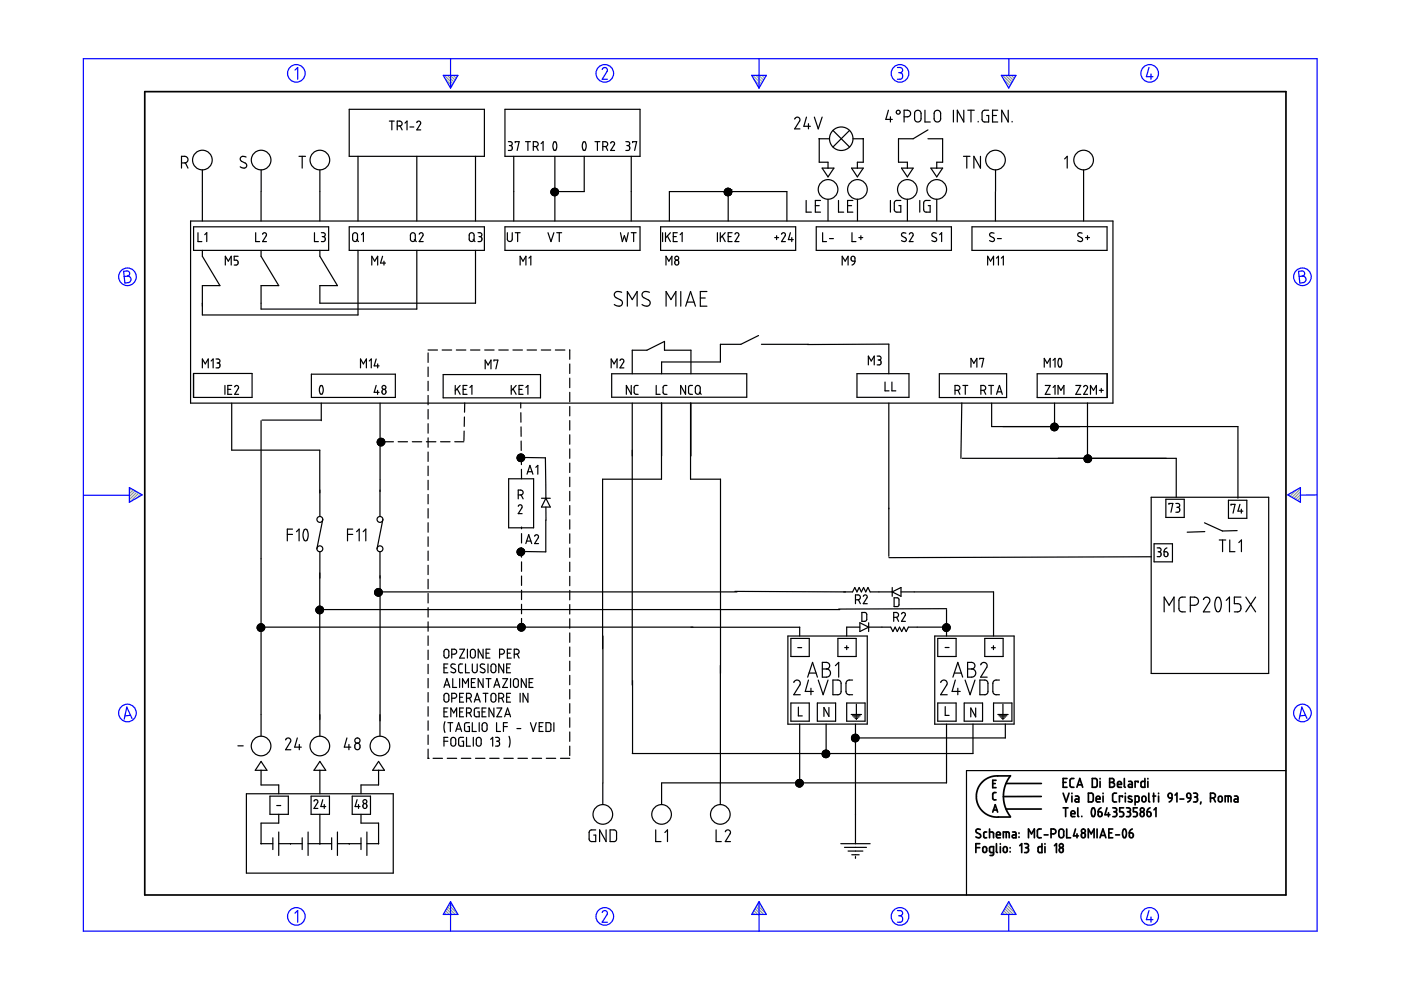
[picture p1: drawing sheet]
<svg xmlns="http://www.w3.org/2000/svg" width="297mm" height="210mm" viewBox="0 0 297 210" stroke-linecap="round" stroke-linejoin="round" font-family="sans-serif">
<g fill="none" stroke="#6c9" stroke-width=".25">
<path d="M94.2 16l1.8 1.8M94.5 16.8l1.3 1.4M94.8 16l1.5 1.4M95.3 18.3l.3 .3M95.5 16l1 1M96.1 16l.6 .6M96.7 16l.3 .2M159.6 16l1.8 1.8M159.9 16.8l1.3 1.4M160.3 16l1.4 1.4M160.7 18.3l.3 .3M160.9 16l1 1"/>
<path d="M161.5 16l.6 .6M162.1 16l.2 .2M212.6 16l1.8 1.8M212.8 16.8l1.3 1.4M213.2 16l1.4 1.4M213.7 18.3l.2 .3M213.8 16l1 1M214.4 16l.7 .6M215.1 16l.2 .2M27.5 103.4h-.1M27.9 103.6l-.5 .4M28.3 103.8l-.9 .9"/>
<path d="M28.7 104.1l-1.3 1.2M29 104.3l-1.6 1.6M29.4 104.5l-1.8 1.9M29.8 104.8l-.8 .8M273.4 104.7l-.3 .3M274.9 103.9l-1.4 1.3M275.7 103.6l-1.8 1.9M275.7 106.1l-.2 .3M275.7 105.5l-.6 .6M275.7 104.9l-1 1M275.7 104.2l-1.4 1.5M94 193.8v.1"/>
<path d="M94.2 193.5l.4 .4M94.4 193.1l.9 .8M94.7 192.7l1.2 1.2M94.9 192.3l1.6 1.6M95.1 191.9l1.9 1.9M95.4 191.5l.8 .8M159.4 193.8v.1M159.6 193.5l.4 .4M159.9 193.1l.8 .8M160.1 192.7l1.2 1.2M160.3 192.3l1.6 1.6M160.5 191.9l1.9 1.9"/>
<path d="M160.8 191.5l.8 .8M212.3 193.8v.1M212.6 193.5l.4 .4M212.8 193.1l.8 .8M213 192.7l1.2 1.2M213.2 192.3l1.6 1.6M213.5 191.9l1.8 1.9M213.7 191.5l.8 .8"/>
</g>
<g fill="none" stroke="#00f" stroke-width=".25">
<path d="M17.7 12.4h261.6v185h-261.6zM62.5 14.9l.6-.6v2.5M94 16h3.1l-1.6 2.7zM95.5 12.4v6.3M127.7 14.7l.5-.4 .5 .3v.5l-1 1.7h1.1M159.4 16h3.1l-1.6 2.7zM160.9 12.4v6.3M190.3 14.3h.7l.3 .3v.6l-.5 .2M190.5 15.4h.3M190.8 15.4l.5 .3v.7l-.3 .4h-.7M212.3 16h3.1l-1.5 2.7zM213.9 12.5v3.5"/>
<path d="M243.6 14.3l-.5 2h1.4M244 15.7v1.1M26.2 57.5l.9-.1 .3 .3 .1 .5-.5 .3 .5 .2 .3 .4-.1 .3-.3 .5-.9 .1zM27 58.5l-.7 .1M275.3 57.5l.9-.1 .3 .3 .1 .5-.5 .3 .5 .2 .3 .4-.1 .4-.2 .3-1 .2zM276.1 58.5l-.7 .1M17.8 105h9.6M27.4 103.4l2.7 1.5-2.7 1.6zM273 104.9l2.7-1.5v3.1zM279.3 104.9l-3.6 .1M27.7 151.7l-1.2 .1M28 152.3l-1.1-2.4-.6 2.6"/>
<path d="M276.8 151.7l-1.2 .1M277.1 152.3l-1.1-2.4-.6 2.6M62.5 193.6l.6-.5v2.4M95.5 191.2v6.2M95.5 191.2l1.6 2.7h-3.1zM127.7 193.5l.1-.3 .5-.1 .5 .4-.1 .4-1 1.6h1.1M160.9 191.2v6.2M160.9 191.2l1.6 2.7h-3.1zM190.3 193.1h.6l.4 .2v.5l-.5 .4M190.5 194.2h.3M190.8 194.2l.5 .3v.7l-.4 .3h-.6M213.9 191.2l1.5 2.7h-3.1z"/>
<path d="M213.9 193.9v3.5M243.6 193.1l-.5 1.9h1.4M244 194.4v1.1"/>
<circle cx="62.8" cy="15.6" r="1.87"/>
<circle cx="128.2" cy="15.6" r="1.87"/>
<circle cx="190.8" cy="15.6" r="1.87"/>
<circle cx="243.8" cy="15.6" r="1.87"/>
<circle cx="27" cy="58.7" r="1.87"/>
<circle cx="276.1" cy="58.7" r="1.87"/>
<circle cx="27" cy="151.2" r="1.87"/>
<circle cx="276.1" cy="151.2" r="1.87"/>
<circle cx="62.8" cy="194.3" r="1.87"/>
<circle cx="128.2" cy="194.3" r="1.87"/>
<circle cx="190.8" cy="194.3" r="1.87"/>
<circle cx="243.8" cy="194.3" r="1.87"/>
</g>
<g fill="none" stroke="#000" stroke-width=".36">
<path d="M30.7 19.4h241.9v170.4h-241.9zM206.9 179.7h.8M207.7 178.9h-.8v1.9M207.8 175.9l-.6-.1-.3 .5 .2 .2 .7 .4 .1 .5-.3 .2-.7-.2M208.4 179.7l.3-.2 .4 .1 .1 .8-.2 .3-.2 .1-.4-.2zM209.2 176.4h-.4l-.2 .2v.9l.2 .1h.4M209.8 176.4h.6l.2 .2 .1 1M209.8 175.8v1.8M210.5 166.1h.5M210.5 172.2l.5-1.6 .5 1.6M210.6 171.7h.8M211.2 168h-.4l-.3 .3v1.1l.7 .2"/>
<path d="M211.2 165.4h-.7v1.6h.7M211.3 177h.8l-.1-.5-.4-.1-.3 .2v.8l.2 .2h.6M211.3 178.9v1.7l.2 .2M212.1 178.9v.1M212.1 179.5v1.3M212.7 177.6v-1.2h1.1l.2 .3v.9M212.8 179.7l.2-.2 .4 .1 .2 .8-.2 .3-.3 .1-.3-.2zM213.3 166.1h7.5M213.3 171.5h7.5M213.3 176.4v1.2M214.2 179.7v.1M214.2 164.5h-3.5l-.9 .3-.9 .5-.7 .6-.7 .9-.4 1-.1 1.1 .1 1.1 .4 .9 .7 1 .8 .6 .8 .5 .9 .2h3.5"/>
<path d="M214.2 164.5l-1 1.7-.5 2.2 .1 1.3 .3 1.3 1.1 2.1M214.7 176.4h.5l.2 .2v1h-.6a.31 .31 0 0 1-.2-.3 .31 .31 0 0 1 .3-.3h.5M216 176.6v.1M216 177.4v.1M216.2 179.3l.4-.4v1.9M217.2 178.9h.5l.3 .2v.4l-.3 .2M217.4 179.7h.3M217.7 179.7l.3 .3 .1 .4-.3 .3-.6 .1M218.1 177.6v-1.8l.6 1 .6-1v1.8M220.8 175.8h-.6l-.3 .3 .1 1.3 .2 .2h.6M220.8 168.9h-8.1M220.9 178.9v1.9l-.7-.1-.1-.2v-.8l.2-.2h.6"/>
<path d="M221.4 177h.8M221.6 178.9v.1M221.6 179.5v1.3M222.8 176.8l.9-.1 .2-.4-.2-.4-.9-.1v1.8M223.6 179.3l.4-.4v1.9M224.6 176l.5-.2 .4 .4v1l-.3 .4h-.3l-.4-.3v-1.1zM224.7 179.8l.4-.1 .2 .2v.7l-.3 .2-.3-.2-.1-.5zM225.4 165.9h.6M225.4 168.2l.6 1.8 .7-1.8M225.4 171.3h1M225.9 171.3v1.8M226.2 175.8v1.8h.8"/>
<path d="M226.2 165.1h-.8v1.8h.8M227.1 172.5h.8l-.1-.5-.4-.1-.3 .2v.8l.2 .2h.6M227.3 168.2v.1M227.3 168.8v1.2M227.7 165.1h-.6l-.2 .3v1.4l.3 .1h.5M228 168.8h.5l.2 .2v1h-.5a.31 .31 0 0 1-.3-.3 .31 .31 0 0 1 .3-.3h.5M228 175.8l-.4 1.4h1M228.3 166.9l.6-1.8 .7 1.8M228.3 176.8v.8M228.5 166.4h.9M228.5 171.3v1.7l.2 .1M229.4 176.7l.3-.1 .4 .2v.5l-.1 .2-.4 .1-.3-.1z"/>
<path d="M229.4 173.1h.1M230.7 177.6v-1.8l.7 1 .6-1v1.8M230.8 168.2h.7l.3 .3v1.2l-.3 .3h-.7zM231.6 165.1h.7l.3 .2v1.3l-.2 .3h-.8zM231.6 171.4a.53 .53 0 0 1 .5 .2 .53 .53 0 0 1 .1 .5l-.1 .7a.34 .34 0 0 1-.4 .3 .34 .34 0 0 1-.3-.4v-.6zM232.4 169.4h.8v-.3l-.2-.3-.5 .1-.1 .9 .2 .2h.6M232.6 175.8v1.8M232.8 172.1h.6l.2 .2 .1 .5-.2 .3h-.3l-.3-.1zM233.2 177.6l.6-1.8 .7 1.8M233.2 165.1v.1M233.2 165.7v1.2M233.4 177.1h.9"/>
<path d="M233.4 171.3l-.4 .3-.2 .5M233.9 168.2v.1M233.9 168.8v1.2M234.7 171.3l-.4 1.4h1M235 172.3v.8M235.1 176.6h.6M235.3 165.1h.6l.3 .3-.1 .4-.3 .1 .4 .1 .1 .3-.1 .4-.3 .2h-.6zM235.3 165.9h.5M235.9 175.8h-.8v1.8h.8M235.9 171.3h.7l.1 .2 .1 .3-.4 .3M236.2 172.1h.2M236.4 172.1l.3 .2 .1 .5-.3 .3h-.6"/>
<path d="M236.5 177h.9M236.7 168.2h-.5l-.3 .3v1.3l.3 .2h.5M236.9 166.3h.9l-.2-.5-.3-.1-.3 .1-.1 .9 .2 .2h.7M238 169v-.2h-.7v1.2M238.2 171.3h-.8v.8h.6l.2 .4-.1 .6h-.7M238.2 175.8a.6 .6 0 0 1 .6 .8l-.1 .7a.36 .36 0 0 1-.4 .3 .36 .36 0 0 1-.3-.5v-.6zM238.4 165.1v1.7l.2 .1M238.6 168.2v.1M238.6 168.8v1.2M238.8 171.3h.5l.3 .2v.4l-.3 .2M239.1 172.1h.2M239.3 172.1l.4 .3-.1 .5-.2 .2h-.6"/>
<path d="M239.3 165.7h.5l.3 .2v1h-.6a.31 .31 0 0 1-.3-.3 .31 .31 0 0 1 .3-.3h.6M239.4 176.6l.8 .1 .1 .5-.1 .3-.4 .1-.3-.1zM239.9 168.9l-.2-.1a.29 .29 0 0 0-.4 .1 .29 .29 0 0 0 .1 .4l.5 .2a.33 .33 0 0 1 0 .5 .33 .33 0 0 1-.5 0l-.2-.1M240.1 175.8l-.5 .2-.2 .6M240.7 170l.7-.1 .1-.9-.2-.2h-.6v1.9M241.1 171.3h-.8v.8h.6l.2 .3-.1 .7h-.7M241.3 165.9v-.2h-.6v1.2M241.9 172.3l.2-.2 .4 .2 .1 .5-.1 .2-.4 .1-.2-.1zM242.2 169l.2-.2 .4 .1 .2 .8-.2 .2-.4 .1-.3-.2zM242.7 165.1v1.8h-.6l-.2-.2 .1-.9 .2-.1h.5M243.2 172.1l.7 .2v.7l-.4 .1-.2-.1zM243.4 165.1v.1"/>
<path d="M243.4 165.7v1.2M243.6 168.2v1.6l.2 .2M243.8 171.3l-.4 .3-.2 .5M244.4 168.8h.6M244.6 168.2v1.8M244.7 171.7l.4-.4v1.8M245.6 168.2v.1M245.6 168.8v1.2M247.7 168.4l.3-.2 .4 .1 .1 .9-.7-.1zM248.5 169.2l-.2 .5-.4 .3M249.1 168.6l.4-.4v1.8M250.2 169.4h.8"/>
<path d="M251.7 168.3l.3-.1 .3 .1 .2 .9h-.6l-.2-.2zM252.5 169.2l-.2 .5-.5 .3M253.1 168.2l.7 .1 .1 .4-.4 .3M253.3 169h.2M253.5 169l.4 .2v.5l-.2 .3h-.6M254.6 170l-.1 .5M256.6 169.2l.9-.1 .2-.3-.1-.4-.4-.2h-.6v1.8M257.3 169.2l.4 .8M258.4 169l.2-.2 .4 .1 .1 .8-.1 .2-.4 .1-.3-.2zM259.8 170v-1.2l1.1 .1 .1 1.1M260.4 168.8v1.2M261.7 168.8h.6l.2 .3v.9h-.6a.31 .31 0 0 1-.3-.3 .31 .31 0 0 1 .3-.3h.6"/>
<path d="M210.7 180.8h-.6l-.3-.2v-.8l.2-.3h.7v1.6l-.2 .3h-.6M214.2 180.6v.1"/>
<circle cx="225" cy="179.3" r=".42"/>
<circle cx="229.7" cy="176.2" r=".41"/>
<circle cx="242.2" cy="171.7" r=".42"/>
</g>
<g fill="none" stroke="#000" stroke-width=".25">
<path d="M38.5 34.5h.8l.4-.2 .2-.3-.2-.6-.4-.2-.8-.1v2.5M39.3 34.5l.6 1.1M42.9 36v10.9M52.2 33.3l-.9-.1-.3 .2-.1 .4 .3 .4 1 .5 .1 .4-.1 .3-.6 .2-.7-.2M55.4 36v4.6M63.4 33.1h1.4M64.1 33.1v2.5M67.8 36v10.9M74 23.2h28.7v9.9h-28.7zM75.9 33.1v13.8M82.5 25.7h1.1M83.1 25.7v1.8"/>
<path d="M84.2 26.7l.9-.1 .2-.4-.1-.3-.4-.2h-.6v1.8M84.8 26.7l.5 .8M85.9 26.1l.4-.4v1.8M86.9 26.9h.8M88.4 26l.3-.3 .5 .2v.3l-.8 1.3h.8M88.4 33.1v13.8M100.8 33.1v13.8M107.1 23.2h28.6v9.9h-28.6zM107.8 30l.6 .1 .2 .2-.1 .4-.3 .2M108 30.9h.2M108.2 30.9l.4 .2v.5l-.2 .3h-.6M108.9 33.1v13.8"/>
<path d="M109.2 30.2v-.2h.9l-.5 1.9M111.4 30h1.1M111.9 30v1.9M113.1 31.1h.6l.3-.2 .1-.4-.1-.3-.9-.2v1.9M113.7 31.1l.4 .8M114.7 30.5l.4-.5v1.9M117.3 40l-.5 .4M117.4 30.1a.59 .59 0 0 1 .6 .8l-.1 .7a.36 .36 0 0 1-.4 .3 .36 .36 0 0 1-.2-.5l-.1-.8zM117.5 39.9l-.7 .7M117.6 39.9l-.8 .8M117.6 33.1v13.8M117.8 39.9l-1 1"/>
<path d="M117.8 39.9l-.2 .2M117.9 40l-1 1.1M123.7 30.1a.56 .56 0 0 1 .6 .8l-.1 .7a.35 .35 0 0 1-.5 .3 .35 .35 0 0 1-.2-.5v-.7zM123.9 33.1v7.5h-6.3M126.2 30h1M126.7 30v1.9M127.8 31.1l.9-.1 .1-.3v-.5l-.4-.2h-.6v1.9M128.4 31.1l.4 .8M129.5 30.4l.3-.4 .5 .2v.3l-.8 1.4h.8M132.7 30l.6 .1 .2 .2-.1 .4-.3 .2M132.9 30.9h.2M133.1 30.9l.4 .2v.5l-.2 .3h-.6"/>
<path d="M133.8 33.1v13.8M134.1 30.2v-.2h.9l-.4 1.9M154 40l-.4 .4M154.2 39.9l-.6 .7M154.3 39.9l-.8 .8M154.4 39.9l-.9 .9M154.5 39.9l-.9 1M154.6 40l-1 1M154.7 40l-1.1 1M168.5 25.3l.5-.5 .4 .1 .2 .3-.1 .5-1 1.6h1.1M171 24.8l-.6 2h1.4M171.4 26.2v1.1"/>
<path d="M172.7 24.8l.8 2.5 .8-2.5M174.3 35.6h2.5l-1.2 1.9zM175.9 29.4h-2.2v5h1.9v1.2M176.6 27.6l3.5 3.6M180.1 27.6l-3.5 3.6M180.6 35.6h2.4l-1.2 1.9zM180.8 29.4h2.2v5h-1.2v1.2M188.4 23.4l-.6 1.9h1.4M188.8 24.8v1.1M191.1 35.6h2.5l-1.2 1.9zM191.7 24.8l1.1-.2 .3-.4-.2-.6-.4-.2h-.8v2.5M194.1 23.6l.7-.2 .5 .5v1.4l-.4 .5h-.6l-.4-.4v-1.5z"/>
<path d="M196.1 23.4v2.5h1.1M196.7 29.4h3.2v5h-1.3v1.2M196.7 27.5l-3.1 1.9h-3.1v5h1.9v1.2M197.4 35.6h2.5l-1.3 1.9zM198.2 23.6l.7-.2 .5 .5v1.4l-.4 .5h-.6l-.3-.4v-1.4zM202.1 23.4v2.5M204.3 33.1h1.4M204.3 23.4v2.5l-1.3-2.5v2.5M205 33.1v2.5M205.2 23.4h1.4M205.9 23.4v2.5M207.4 25.7v.2"/>
<path d="M207.9 33.1v2.5l-1.4-2.5v2.5M209.6 23.4h-1l-.4 .4v1.6l.4 .4 1 .1v-1.4h-.4M210.4 24.5h.9M211.1 36v10.9M211.5 23.4h-1.1v2.5h1.1M213.8 23.4v2.5l-1.4-2.5v2.5M214.6 25.7v.2M225.7 33.7l.6-.6v2.5M229.7 36v10.9M40.4 46.9h195.6v38.6h-195.6zM41 48.1h28.7v5h-28.7zM42 49.3v1.9h.8"/>
<path d="M42.9 53.1v1.2l3.7 6.3h-3.7v6.2h33v-13.7M43.4 49.8l.4-.5v1.9M47.8 56.2v-1.9l.6 1.1 .6-1.1v1.9M50.5 54.3h-.8v.9h.5l.3 .3-.1 .6-.7 .1M54.2 49.3v1.9h.9M55.4 40.6v6.3M55.4 53.1v1.2l3.7 6.3h-3.7v4.9h33v-12.4M55.7 49.7l.3-.4 .5 .3v.3l-.8 1.3h.8M66.7 49.3v1.9h.8M67.8 53.1v1.2l3.7 6.3h-3.7v3.7h33v-11.2M68.1 49.3l.6 .1 .2 .2v.4l-.4 .2M68.3 50.2h.2"/>
<path d="M68.5 50.2l.4 .2v.5l-.2 .3h-.6M74 48.1h28.7v5h-28.7zM74.9 49.5l.4-.2 .5 .3v1.2l-.3 .4h-.3l-.4-.3v-1.1zM75.6 50.8l.4 .4M76.6 49.8l.4-.5v1.9M78.8 56.2v-1.9l.6 1.1 .7-1.1v1.9M81.1 54.3l-.4 1.5h1M81.4 55.4v.8M87.2 49.5l.6-.1 .2 .3 .1 1.1-.4 .4h-.3l-.4-.3v-1.1zM87.8 50.8l.5 .4M88.9 49.7l.5-.4 .3 .4-.8 1.5h.8M99.6 49.5l.5-.2 .4 .4v1.1l-.3 .4h-.3l-.4-.3z"/>
<path d="M100.3 50.8l.4 .4M101.3 49.3l.6 .1 .3 .2-.1 .4-.4 .2M101.6 50.2h.1M101.7 50.2l.4 .2 .1 .5-.3 .3h-.6M107.1 48.1h28.6v5h-28.6zM107.6 49.3v1.5l.3 .4h.4l.3-.3v-1.6M109.2 49.3h1.1M109.7 49.3v1.9M110.3 56.2v-1.9l.6 1.1 .6-1.1v1.9M112.1 54.7l.4-.4v1.9M116.2 49.3l.6 1.9 .6-1.9M117.2 40l-.3 .3"/>
<path d="M117.6 41.2l-.3 .3M117.6 41l-.4 .4M117.6 41.1l-.3 .3M117.6 40.7l-.6 .6M117.6 40.4l-.7 .7M117.6 40.2l-.7 .8M117.6 40l-.8 .8M118 40l-.4 .3M118 49.3h1.1M118.1 40l-1.1 1.2M118.1 40.1l-.5 .5M118.2 40.2l-.6 .5"/>
<path d="M118.2 40.2l-1.1 1.1M118.2 41.2l-.1 .1M118.3 40.3l-1.1 1.1M118.3 40.3l-.7 .7M118.3 40.4l-.7 .8M118.4 40.9l-.6 .6M118.4 40.7l-.9 .8M118.4 40.6l-.9 .9M118.4 40.8l-.7 .7M118.6 49.3v1.9M131.6 49.3l.4 1.9 .4-1.2 .4 1.2 .4-1.9M133.8 49.3h1.1"/>
<path d="M134.3 49.3v1.9M140.1 48.1h28.6v5h-28.6zM140.5 49.3v1.9M141.1 49.3v1.9M141.2 56.2v-1.9l.6 1.1 .7-1.1v1.9M141.5 50.1l.6 1.1M141.9 46.9v-6.3h24.9v6.3M142.1 49.3l-1 1.2M142.7 50.2h.7M143.2 55.3l.4-.1 .2 .1 .1 .6-.2 .3-.5-.2-.1-.5zM143.6 49.3h-.9v1.9h.9M144.2 49.8l.4-.5v1.9"/>
<path d="M152.1 49.3v1.9M152.7 49.3v1.9M153.1 50.1l.7 1.1M153.8 49.3l-1.1 1.2M154.4 40.6v6.3M154.4 50.2h.6M154.8 40l-1.1 1.1M154.8 40l-1.1 1.2M154.9 40.1l-1.1 1.2M154.9 40.2l-1.1 1.1M155 41.2l-.1 .1M155 40.3h.1"/>
<path d="M155 40.3l-1.1 1.1M155 40.4l-1 1M155 40.2l-1.1 1.2M155 41.1l-.3 .3M155.1 40.4l-1 1.1M155.1 40.4l-.1 .2M155.1 40.6l-.9 .9M155.1 40.9l-.1 .1M155.2 40.8l-.8 .7M155.2 40.6l-1 .9M155.2 49.3h-.8v1.9h.8M155.8 49.7l.5-.4 .4 .4-.9 1.5h.9"/>
<path d="M164.3 50.4h.8M164.7 50v.8M165.7 49.7l.4-.4 .4 .3v.3l-.8 1.3h.8M167.6 49.3l-.4 1.5h1M167.9 50.4v.8M170.9 42.5v2.5h1.1M172.9 43.6h.8M173.1 48.1h28.6v5h-28.6zM174 42.5h-1.1v2.5h1.1M174.4 49.3v1.9h.8M175.6 42.2v4.6M175.9 50.6h.8"/>
<path d="M177.8 42.5v2.5h1.1M178.6 56.2v-1.9l.6 1.1 .6-1.1v1.9M179.7 43.6h.9M180.5 54.5l.2-.2 .5 .2 .1 .9-.8-.2zM180.6 49.3v1.9h.9M180.8 42.5h-1.1v2.5h1.1M181.3 55.4l-.2 .5-.5 .3M181.8 42.2v4.6M182.1 50.4h.8M182.5 50v.8M188.8 42.5v2.5M191 42.5h-1.1l-.3 .4v1.7l.4 .4h1v-1.4h-.4"/>
<path d="M192.1 49.4h-.7l-.3 .5 1 .7 .1 .3-.5 .3-.6-.2M192.4 42.2v4.6M192.8 49.7l.3-.4 .5 .3v.3l-.8 1.3h.8M195 42.5v2.5M197.2 42.5h-.9l-.4 .3-.1 1.7 .4 .5h1v-1.4h-.4M198.5 49.4h-.7l-.2 .5 .9 .7 .1 .3-.4 .3-.6-.2M198.6 42.2v4.6M199.2 49.8l.4-.5v1.9M206.1 48.1h28.6v5h-28.6zM209.4 56.2v-1.9l.6 1.1 .7-1.1v1.9M210.8 49.4h-.7l-.3 .4 .2 .3 .7 .4 .1 .5-.4 .2-.6-.2M211.3 54.7l.4-.4v1.9"/>
<path d="M211.5 50.6h.8M212.3 54.7l.4-.4v1.9M229.4 49.4h-.6l-.3 .4 .1 .3 .8 .4 .1 .4-.4 .3-.6-.2M230.2 50.4h.8M230.6 50v.8M41 79.2h12.4v5.1h-12.4zM42.9 78v-1.9l.6 1.1 .7-1.1v1.9M44.8 76.5l.4-.4v1.9M45.8 76.1h.5l.3 .2v.4l-.4 .3M46 77h.2M46.2 77l.4 .2v.6l-.2 .2h-.6M66 79.3h17.8v5h-17.8z"/>
<path d="M76.4 78v-1.9l.6 1.1 .7-1.1v1.9M78.3 76.5l.4-.4v1.9M79.8 76.1l-.5 1.5h1.1M80.1 77.2v.8M90.8 74.2h2M90.8 74.8v2M90.8 77.8v2M93.7 74.2h2.1M94 79.4h20.6v4.9h-20.6zM96.8 74.2h2M99.8 74.2h1.9M102.8 74.2h2"/>
<path d="M102.9 78.2v-1.9l.6 1.1 .6-1.1v1.9M104.7 76.6v-.3h.9l-.5 1.9M105.7 74.2h2.1M108.8 74.2h2M111.8 74.2h1.9M114.8 74.2h2M117.8 74.2h2M120.8 74.2v2M120.8 77.2v2M129.6 78v-1.9l.6 1.1 .6-1.1v1.9M129.7 79.2h28.6v5h-28.6zM131.4 76.4l.4-.3 .5 .3-.1 .4-.8 1.2h.9"/>
<path d="M131.8 62l-1.1-.2-.3 .2-.2 .4 .3 .6 1.4 .8 .1 .5-.2 .4-.7 .2-.9-.3M133 64.9v-3.1l1 1.7 1.1-1.7v3.1M134 79.2v-4.9h3.2l3.7-1.9v1.9h5.6v4.9M137.7 62l-1.1-.2-.5 .6 .3 .7 1.4 .7 .1 .5-.2 .4-.7 .2-.9-.3M141.2 64.9v-3.1l1.1 1.7 1-1.7v3.1M144.3 61.8v3.1M145.4 64.9l1-3.1 1 3.1M145.7 64.1h1.5M148.5 63.2h1M149.9 61.8h-1.4v3.1h1.4M160.8 71.1l-3.7 1.9h-4.4v3.8h-12.4v2.4M161.4 73h10"/>
<path d="M181.7 79.2h11v5h-11zM184.1 77.4v-1.9l.6 1 .7-1v1.9M186 75.5l.7 .1 .1 .5-.4 .2M186.2 76.3h.2M186.4 76.3l.4 .3v.5l-.2 .2-.6 .1M188.4 73v6.2M188.5 73h-17.3M199.2 79.2h14.2v5.1h-14.2zM205.9 77.9v-1.9l.6 1 .6-1v1.9M207.7 76.2v-.2h.9l-.4 1.9M219.9 79.2h14.9v5.1h-14.9zM221.4 77.9v-1.9l.6 1 .7-1v1.9"/>
<path d="M223.3 76.4l.4-.4v1.9M224.6 76h.3l.2 .4-.1 1.2a.34 .34 0 0 1-.4 .2 .34 .34 0 0 1-.2-.4l-.1-.8zM234.7 79.2v5M47.7 81.7v1.9M48.3 82.5h.6M49.1 85.5v9.9l18.7 .1v14M49.1 81.7h-.8v1.9h.8M49.8 82a.4 .4 0 0 1 .3-.3 .4 .4 0 0 1 .4 .2l.1 .4-.8 1.3h.8M55.4 89.2v66.9M55.6 89.1h12.5M67.9 81.8a.61 .61 0 0 1 .6 .7v.7a.37 .37 0 0 1-.5 .4 .37 .37 0 0 1-.2-.6l-.1-.6zM68.1 85.5v3.7"/>
<path d="M79.8 81.7l-.5 1.5h1.1M80.1 82.8v.8M80.3 94.3h.1M80.3 93.5l-.3 .2M80.3 94.3h-.1M80.3 94l-.2 .2M80.3 93.8l-.3 .2M80.3 93.6l-.3 .3M80.3 93.2l-.2 .2M80.4 94.4l1.1-1-1.1 1M80.5 93l-.2 .2M80.6 85.5v16.2"/>
<path d="M80.6 93l-.6 .5M80.8 92.9l-.8 .8M80.8 92.9l-.5 .6M81 92.9l-.7 .7M81 93l-1 .9M81.1 82.7l.3-.2 .3 .2 .1 .5-.1 .3-.3 .1-.3-.1-.1-.5zM81.1 93l-1 1.1M81.2 93l-.9 .9M81.3 93.1l-1.1 1.1M81.3 93.1l-1 1M81.4 93.2l-1.1 1.1M81.4 93.2l-1.1 1.2"/>
<path d="M81.4 93.7h2M81.5 93.5l-1 1M81.6 94l-.6 .5M81.6 93.5l-1 1M81.6 93.7l-.8 .8M81.6 93.9l-.7 .6M81.6 93.6l-.9 .9M84.4 93.7h2M87.4 93.7h2M90.4 93.7h2M90.8 80.8v2M90.8 83.8v2"/>
<path d="M90.8 86.8v2M90.8 89.8v2M90.8 92.8v2M90.8 95.8v2M90.8 98.8v2M93.4 93.7h2M96.4 93.7h1.9M96.5 81.7v1.9M96.9 82.4l.7 1.2M97.6 81.7l-1.1 1.2M98.2 82.5h.6M98.4 91.4v2"/>
<path d="M98.5 88.4l-.1 2M98.5 85.4v2M99 81.7h-.8v1.9h.8M99.6 82.1l.5-.4v1.9M108.4 81.7v1.9M108.8 82.4l.6 1.2M109.4 81.7l-1 1.2M109.9 96.4l-.1 .2M110 82.5h.7M110.1 96.3l-.4 .5M110.3 96.3l-.7 .6M110.4 97l5.2 .1 .1 5.6"/>
<path d="M110.4 85.4v1.1M110.4 96.3l-.8 .7M110.4 87.5v2M110.5 90.5v2M110.5 93.5v2M110.5 96.5l.1 2M110.5 96.3l-.9 .9M110.6 99.5v2M110.6 96.3l-1 .9M110.7 96.3l-1 1M110.8 96.3l-1.1 1.1M110.9 96.4l-1.2 1.1"/>
<path d="M110.9 81.7h-.9v1.9h.9M110.9 96.4l-1.1 1.1M111 96.5l-1.1 1.1M111 96.5l-1.1 1.2M111.1 96.6l-1.1 1.1 1.1-1.1M111.1 97.4l-.3 .4M111.2 96.7l-1.1 1.1M111.2 96.8l-1 1M111.2 96.9l-.9 1M111.2 97.2l-.6 .7M111.2 97l-.9 .9M111.2 97.1l-.7 .8"/>
<path d="M111.5 82.1l.4-.4v1.9M113.6 99.1l.4-.4v1.8M120.8 80.2v2M120.8 83.2v2M120.8 86.2v2M120.8 89.2v2M120.8 92.2v2M120.8 95.2v2M120.8 98.2v2M133.8 81.7v1.9l-1-1.9v1.9M134 85.5v59.7M135.3 81.7h-.6l-.2 .4v1.3l.3 .2h.5"/>
<path d="M139.1 81.7v1.9h.9M140.3 85.4v16.2h-12.5v36M141.4 81.7h-.5l-.3 .3v1.4l.2 .2h.6M145.4 81.7v1.9l-1.1-1.9v1.9M146.4 85.4v16.2h6.4l-.1 64.4M146.5 85.5v11.2M146.8 81.7h-.5l-.3 .3v1.4l.2 .2h.6M147.6 81.9l.4-.2 .4 .3 .1 1.2-.4 .4h-.3l-.3-.3-.1-1.1zM148.3 83.2l.4 .4M187.6 81v1.9h.9M188.4 85.5v32.4M189.1 81v1.9h.8"/>
<path d="M202.5 82.8l.9-.2 .1-.2-.1-.5-.3-.2h-.6v1.9M203.1 82.8l.4 .8M203.9 85.4l-.2 11.8M204 97.2h45.4v8.2M204.2 81.7h1M204.7 81.7v1.9M208 82.8l.8-.2 .2-.3-.1-.4-.4-.2h-.5v1.9M208.6 82.8l.4 .8M209.6 81.7h1.1M210.1 81.7v1.9M210.2 85.5v4.9h52.3v15.2M211.3 83.6l.6-1.9 .6 1.9"/>
<path d="M211.5 83.1h.8M221.6 81.7h1.1l-1.1 1.9h1.1M223.1 89.9l-.2 .2M223.3 82.1l.4-.4v1.9M223.4 89.7l-.6 .7M223.5 89.7l-.7 .7M223.5 91.2l-.1 .1M223.5 90.9l-.3 .3M223.5 90.7l-.4 .5M223.5 90.5l-.6 .6M223.5 90l-.7 .8M223.6 85.5v4.9"/>
<path d="M223.6 89.7l-.8 1M223.7 89.7l-.2 .2M223.8 89.8l-1 1M223.9 89.8l-.4 .3M224 89.9l-1.1 1.1M224 89.9l-.5 .5M224.1 89.9l-.6 .6M224.1 90l-1.1 1.1M224.2 91l-.2 .2M224.2 90.1l-.7 .6M224.2 90.1l-1.1 1.1M224.3 90.2l-1.1 1.1"/>
<path d="M224.3 90.3l-.8 .7M224.3 90.8l-.4 .5M224.3 83.6v-1.9l.6 1.1 .7-1.1v1.9M224.3 90.4l-.9 .9M224.3 90.6l-.6 .7M224.3 90.4l-.8 .8M224.4 90.6l-.8 .7M228.1 81.7h1l-1 1.9h1M229.8 82l.3-.3 .4 .2 .1 .4-.8 1.3h.8M230.2 96.6l-.2 .2M230.4 97.9l-.1 .1M230.4 96.5l-.6 .6"/>
<path d="M230.5 96.5l-.7 .7M230.6 85.4v11.8M230.7 97.9l-.2 .2M230.7 96.5l-.9 .8M230.8 96.5l-1 .9M230.9 97.9l-.2 .2M230.9 96.5l-1 1M230.9 96.5l-1 1.1M231 96.6l-1 1.1 1.1-1.1M231.2 96.7l-1.2 1.1M231.2 96.7l-1.1 1.1M231.2 83.6v-1.9l.6 1.1 .7-1.1v1.9"/>
<path d="M231.3 96.8l-1.2 1.1M231.3 96.8l-1.1 1.1M231.3 97.7l-.2 .2M231.4 96.9l-1.1 1.1M231.4 97l-1 .9M231.4 97.5l-.5 .5M231.4 97.1l-.9 .9M231.4 97.1l-.9 .8M231.4 97.3l-.7 .8M231.4 97.3l-.6 .6M233.1 82.8h.8M233.5 82.4v.8"/>
<path d="M60.9 113.3h1.1M62 112.2h-1.1v2.5M62.9 112.7l.5-.5v2.5M64.5 112.3l.2-.1 .3 .1 .3 .7v.8l-.2 .8a.6 .6 0 0 1-.7-.2 .6 .6 0 0 1-.1-.6v-.8zM67.8 117v39.1M68.4 110.1l-1.2 6.3M73.7 113.3h1.1M74.8 112.2h-1.1v2.5M75.6 112.7l.6-.5v2.5M77 112.7l.6-.5v2.5M80.6 117v39.1M80.6 101.7v7.8"/>
<path d="M81.2 110.1l-1.3 6.3M90.8 101.8v2M90.8 104.8v2M90.8 107.8v2M90.8 110.8v2M90.8 113.8v2M90.8 116.8v2M90.8 119.8v2M107.8 101.5h5.3v10.4h-5.3zM109.6 117.2l1-1-.9 1M109.9 104.9l.8-.1 .2-.3-.1-.4-.9-.2v1.9M109.9 107.3l.4-.3 .4 .3v.4l-.8 1.2h.8"/>
<path d="M109.9 116.6l-.3 .2M110 116.6l-.4 .4M110.1 116.3l-.4 .4M110.2 116.2l-.4 .4M110.4 116.2l-.4 .4M110.4 116.2l-.8 .9M110.5 104.9l.4 .9M110.6 111.7v.4M110.6 113.1v2M110.6 116.1v2M110.6 119.1v2M110.8 116.3l-1.1 1"/>
<path d="M110.8 116.3l-1.1 1.1M110.9 116.4l-1.1 1.1M111 116.6l-1.1 1M111 116.5l-1.1 1.1M111.1 116.6h.1M111.1 116.6l-1.1 1.1M111.1 116.6l-1 1.1M111.2 117.3l-.5 .5M111.2 116.8l-1 1M111.2 117.2l-.6 .6M111.2 117l-.8 .8M111.2 116.9l-.8 .9"/>
<path d="M111.5 115.3l.6-1.9 .6 1.9M111.7 114.7h.9M111.7 100.5l.7-1.8 .6 1.8M111.9 100h.9M113.3 113.7l.4-.3 .5 .3-.1 .3-.8 1.3h.9M114.8 105.6h1.9M115.7 102.8v2.8M115.7 110.3v6.7l-5.1-.1M115.7 105.6l1 1.9h-1.9zM115.7 107.5l.1 2.8M120.8 101.2v2M120.8 104.2v2"/>
<path d="M120.8 107.2v2M120.8 110.2v2M120.8 113.2v2M120.8 116.2v2M120.8 119.2v2M244.1 105.4h24.9v37.4h-24.9zM244.1 118l-55.6 .2M244.7 115.3h3.9v3.8h-3.9zM245.3 116.2h.6l.3 .3-.1 .4-.3 .1M245.6 117h.2M245.8 117l.3 .2 .1 .5-.3 .3h-.6M246.8 117l.7 .1 .1 .6-.1 .2-.4 .1-.2-.1z"/>
<path d="M247.2 105.9h3.9v3.8h-3.9zM247.4 116.2l-.4 .3-.2 .5M247.8 107v-.3h.9l-.4 1.9M249.3 106.7h.5l.3 .3-.1 .4-.3 .2M249.5 107.6h.2M249.7 107.6l.4 .1v.6l-.3 .3h-.5M255.4 110.8l3.8 1.8 3.1-.1M255.4 112.7l-3.7 .1M258.5 114.5h1.4M259.2 114.5v2.5M260.5 106.1h3.9v3.8h-3.9zM260.7 114.5v2.5h1.1"/>
<path d="M261 107.1v-.2h.9l-.5 1.9M262.7 115l.5-.5v2.5M262.9 106.9l-.4 1.5h1M263.2 108v.8M55 132.3l-.4 .4M55.2 132.3l-.7 .6M55.3 132.2l-.8 .8M55.4 133h114.2l-.1 1.9M55.4 133.5l.7-.7-1.1 1M55.4 133l-.6 .6 .6-.5M55.4 132.8l-.7 .7M55.4 132.6l-.8 .8"/>
<path d="M55.4 133.6l-.2 .2M55.4 133.4l-.4 .4M55.4 133.2l-.6 .5M55.5 132.3l-1 .9M55.5 132.3l-.1 .1M55.6 132.3l-1 1M55.7 132.3l-.3 .4M55.8 132.4l-1.2 1.1M55.8 132.4l-.4 .5M55.9 132.5l-.5 .5M55.9 132.5l-.5 .6M56 132.6l-1.1 1.1"/>
<path d="M56 132.7l-.6 .6M56 133.5l-.3 .3M56.1 133l-.9 .9M56.1 133.2l-.6 .6M56.1 133.1l-.7 .8M56.1 132.9l-.7 .8M67.3 129.1l-.3 .3M67.6 128.5l-.6 .7M67.7 129.1l-.6 .6M67.8 129.2h110.3M67.8 129.3l-.6 .6M67.8 129.1l-.7 .7"/>
<path d="M67.8 128.8l-.8 .8M67.8 128.6l-.8 .9M67.8 129.6l-.4 .4M67.8 129.4l-.5 .6M67.8 129.2l-.6 .7M67.8 128.7l-.8 .9M67.8 129l-.1 .1M67.8 128.5l-.5 .6M67.8 129.1h.1M67.9 128.5l-.1 .1M68.1 129.1l-.3 .2M68.1 128.6l-.3 .2"/>
<path d="M68.2 128.6l-.4 .5M68.2 129.1l-.9 .9M68.2 128.7l-.4 .4M68.3 128.7l-.3 .4M68.3 128.8l-.5 .4M68.4 129.8l-.1 .1M68.4 128.8l-.2 .3M68.5 128.9l-.7 .6M68.5 129l-.7 .7M68.5 129v.1M68.5 129.1l-1 1M68.5 129.6l-.4 .5"/>
<path d="M68.6 129.2l-1 .9M68.6 129.3l-.8 .8M68.6 129.4l-.7 .7M80 124.8l-.5 .5M80 125.9l-.3 .3M80.1 125.9l-.3 .3M80.1 124.8l-.6 .6M80.2 125.9l-.3 .4 .4-.4M80.2 124.8l-.8 .8M80.3 126.4h.1M80.3 125.5l-.6 .6M80.3 125.3l-.8 .7"/>
<path d="M80.3 126.1l-.3 .3M80.3 125l-.8 .8M80.3 125.8l-.1 .1M80.3 125.9v.1M80.3 124.8l-.9 .8M80.5 124.8l-1 1M80.5 125.9l-.2 .2M80.5 124.8l-.2 .3M80.6 124.9l-1.1 1M80.7 124.9l-.4 .4M80.8 125l-1.2 1.1M80.8 125l-.5 .5h76"/>
<path d="M80.9 125.1l-1 .8M80.9 125.1l-.6 .6M80.9 125.2l-.7 .7M80.9 126l-.3 .3M81 125.9h-.1M81 125.3l-.7 .6M81 125.8l-.5 .5M81 125.4l-.6 .5M81 125.4l-.9 1M81 125.6l-.8 .8M81 125.6l-.7 .8M90.8 122.8v2"/>
<path d="M90.8 125.8v2M90.8 128.8v2M90.8 131.8v2M90.8 134.8v2M90.8 137.8v2M94.3 137.8l.5-.1 .3 .3 .1 1.1-.4 .4h-.4l-.3-.3v-1.1zM95.8 138.7l.9-.2 .1-.2-.1-.5-.2-.1-.7-.1v1.9M97.5 137.6h1l-1 1.9h1M99.1 137.6v1.9M99.8 137.8l.6-.1 .4 .3v1.1l-.4 .4h-.4l-.2-.3zM102.4 137.6v1.9l-1-1.9v1.9M103.1 138.5h.6"/>
<path d="M103.9 137.6h-.8v1.9h.8M105.9 138.7l.9-.2 .2-.3-.2-.4-.9-.2v1.9M107.6 138.5h.6M108.4 137.6h-.8v1.9h.8M109 138.7h.7l.3-.2 .1-.3-.2-.4-.9-.2v1.9M109.6 138.7l.5 .8M110.2 132.3l-.4 .4M110.4 132.2l-.7 .7M110.5 132.2l-.8 .8M110.6 122.1v2M110.6 125.1v2M110.6 128.1v2"/>
<path d="M110.6 131.1v2M110.6 132.2l-.9 .9M110.7 132.2l-.9 1M110.8 132.2l-1 1.1M110.9 132.3l-1.1 1M111 132.3l-1.1 1.1M111 132.4l-1.1 1.1M111.1 132.4l-1.1 1.2M111.2 132.5l-1.1 1.1M111.2 132.6l-1.1 1.1M111.3 133.3l-.4 .4M111.3 132.7l-1.1 1"/>
<path d="M111.3 132.7l-1 1.1M111.3 133.1l-.6 .7M111.3 132.9l-.9 .9M111.3 132.8l-.9 1M111.4 133.1l-.8 .7M120.8 122.2v2M120.8 125.2v2M120.8 128.2v2M120.8 131.2v2M120.8 134.2v2M120.8 137.2v2M127.8 134.9v31.1"/>
<path d="M155.8 125.4l23.5 .1M167 134.9h16.9v18.6h-16.9zM167.7 135.4h3.9v3.8h-3.9zM169.1 137.3h.9M177.7 135.4h3.8v3.8h-3.8zM178.9 125.5h1.9l.4-.9 .5 .9 .5-.9 .4 .9 .5-.9 .5 .9 .4-.9 .5 .9h4.7M179.1 137.3h.8M179.5 136.9v.8M181.4 127.2h.5l.4-.2 .1-.4-.2-.4-.8-.1v1.9M182 127.1l.4 .9M182.3 133h-2.8v1.9M182.3 132l1.9 1-1.9 .9z"/>
<path d="M182.7 129.9h.8l.2 .3 .1 1.2-.3 .3h-.8zM183 126.4l.3-.2 .3-.1 .3 .4-.9 1.5h.9M184.2 133h4.6l.5 .9 .5-.9 .4 .9 .5-.9 .5 .9 .4-.9 .5 .9 .5-.9h8.1M184.2 132v1.9M189.2 125.5l1.8-.9v1.8zM189.2 124.6v1.8M189.5 130.9l.9-.2 .1-.3-.1-.3-.3-.2h-.6v1.8M189.6 126.7l.8 .1 .2 .2v1.3l-.2 .3h-.8zM190.1 130.9l.4 .8M191 125.5h19.7v9.4M191.1 130.2l.4-.3 .4 .2v.4l-.8 1.2h.9M198.2 134.9h16.8v18.6h-16.8z"/>
<path d="M198.8 135.4h3.9v3.8h-3.9zM200.4 137.3h.8M200.4 132.3l-.5 .5M200.5 132.3l-.6 .6M200.7 129.2v5.7M200.7 132.2l-.9 .9M200.7 129.1h-22.9M200.7 132.3l-.8 .9M200.9 132.3l-1 1 1-1M201.1 132.4l-1.1 1.1M201.2 132.4l-1.2 1.2M201.2 132.5l-1.1 1.1"/>
<path d="M201.3 132.5l-1.2 1.2M201.3 132.6l-1.1 1.1M201.4 132.7l-1.1 1.1M201.4 133.4l-.4 .4M201.4 133.3l-.5 .5M201.4 132.8l-1 1M201.4 133.1l-.7 .8M201.4 132.9l-.9 .9M201.4 133l-.8 .9M208.8 135.4h3.9v3.8h-3.9zM210.2 137.3h.8M210.6 136.9v.8"/>
<path d="M246.8 129.7v-3.1l1.1 1.7 1-1.7v3.1M251.3 126.6h-.8l-.5 .5v2.3l.4 .3h.9M252.4 128.3h1l.5-.3 .2-.6-.3-.6-.4-.2h-1v3.1M255.1 127.1l.6-.5h.4l.3 .3 .1 .7-1.4 2.1h1.4M257.9 126.7l.2-.1 .5 .1 .3 1.1-.1 1.4-.2 .4-.3 .1-.4-.2-.3-1v-1zM260 127.3l.7-.7v3.1M263.1 126.6h-1.4v1.4l1 .1 .4 .6v.6l-.3 .3-1.1 .1M264.1 126.6l2.1 3.1M266.2 126.6l-2.1 3.1M50.4 158.1h1.2M60.6 156.9l.4-.4 .6 .3v.4l-1 1.8h1.1M63 156.5l-.5 1.9h1.4"/>
<path d="M63.5 157.8v1.2M73.6 156.5l-.6 1.9h1.4M74 157.8v1.2M75.4 157.7l.4-.1 .4 .2 .1 .7-.2 .4-.4 .1-.4-.3-.1-.7zM90.8 158.8v2M90.8 140.8v2M90.8 143.8v2M90.8 146.8v2M90.8 149.8v2M90.8 152.8v2M90.8 155.9v1.9M94.1 141.6h.6"/>
<path d="M94.1 145.8l.6-1.9 .7 1.9M94.1 150.9h.6M94.1 157.2h.9M94.2 147.2l.5-.2 .4 .3 .1 1.2-.4 .3h-.4l-.3-.3zM94.3 145.2h.9M94.3 153l-.2 .9 .2 1.4M95 140.8h-.9v1.8h.9M95 150.1h-.9v1.9h.9M95 156.3h-.9v1.9M95 153.2h1M95.5 153.2v1.9M95.6 152v-1.9l.6 1.1 .6-1.1v1.9"/>
<path d="M95.7 156.5l.5-.2 .4 .4v1.1l-.3 .4-.5-.1-.2-.3zM95.8 148h.6l.3-.2 .1-.4-.2-.3-.8-.1v1.9M96 143.9v1.9h.8M96.5 140.9l-.6-.1-.3 .5 .2 .3 .7 .3 .1 .6-.5 .1-.5-.2M96.6 155.1l.6-1.9 .7 1.9M96.8 154.6h.9M97.5 143.9v1.9M97.5 147.8h.6M97.5 150.9h.6M98.1 140.8h-.6l-.3 .3 .1 1.4 .8 .1M98.1 145.8v-1.9l.6 1 .6-1v1.9M98.3 156.3l-.8 .1-.2 .2-.1 1.2 .2 .4h.9v-1h-.3"/>
<path d="M98.3 147h-.8v1.9h.8M98.3 150.1h-.8v1.9h.8M98.7 140.8v1.8h.8M98.9 148l.9-.1 .1-.4-.1-.4-.9-.1v1.9M98.9 151.2l.9-.2 .1-.4-.1-.3-.3-.2h-.6v1.9M98.9 156.3v1.9h.8M99.5 153.2h-.7l-.3 .3v1.3l.3 .3h.7v-1h-.3M99.5 148l.4 .9M99.5 151.2l.4 .8M99.9 144.7h.7M100.1 140.8v1.4l.1 .2 .4 .2 .6-.3v-1.5M100.1 153.2v1.9h.9"/>
<path d="M100.4 156.3v1.9M100.6 148.9l.6-1.9 .6 1.9M100.7 148.4h.9M100.8 143.9h-.9v1.9h.9M101.1 156.5l.5-.2 .4 .4v1.1l-.3 .4-.5-.1-.2-.3zM101.6 150.1h-.7l-.3 .3v1.3l.3 .3h.7v-1.1h-.3M101.6 153.2v1.9M102.2 150.9h.6M102.3 153.4l.5-.2 .4 .3 .1 1.2-.4 .4h-.3l-.3-.3zM102.4 143.9v1.9l-1-1.9v1.9M102.4 147h1.1M102.7 140.9l-.6-.1-.3 .4 .2 .4 .8 .4v.5l-.5 .1-.5-.2"/>
<path d="M103 147v1.9M103.1 150.1h-.9v1.9h.9M103.1 143.9h1M103.5 140.8v1.8M103.6 143.9v1.9M104 156.8l.5-.5v1.9M104.2 147.2l.5-.2 .4 .3v1.1l-.3 .4h-.4l-.3-.3zM104.2 140.9l.6-.1 .3 .3v1.1l-.3 .4h-.4l-.3-.4zM104.7 150.1v1.9l-1-1.9v1.9M104.7 145.8l.6-1.9 .7 1.9M104.9 145.2h.9M105.1 156.3l.5 .1 .2 .1v.5l-.3 .2"/>
<path d="M105.3 153.2v1.9h.8M105.3 157.2h.2M105.3 150.1h1.1l-1.1 1.9h1.1M105.5 157.2l.4 .3v.5l-.3 .2h-.5M105.7 148l.9-.1 .2-.3-.1-.4-.3-.2h-.7v1.9M106.4 148l.4 .9M106.6 143.9h1l-1 1.9h1M106.7 154.1h.9M106.8 140.8v1.8l-1.1-1.8v1.8M107 152l.6-1.9 .6 1.9M107.2 151.5h.9M107.4 141.6h.6"/>
<path d="M107.4 147.8h.6M107.6 153.2h-.9v1.9M107.9 156.1l.2 .9-.2 1.4M108.2 140.8h-.8v1.8h.8M108.2 147h-.8v1.9h.8M108.2 143.9v1.9M109 144l.6-.1 .3 .4v1l-.4 .4h-.3l-.3-.3v-1zM109.6 154.5h.8M110.3 147v1.9M111.6 143.9v1.9l-1.1-1.9v1.9M111.9 147v1.9l-1-1.9v1.9M112.2 144.7h.6"/>
<path d="M112.5 153.2l.6 1.9 .6-1.9M113 143.9h-.8v1.9h.8M114.3 154.1h.6M115.1 153.2h-.8v1.9h.8M115.8 153.2h.7l.3 .3v1.3l-.2 .3h-.8zM117.4 153.2v1.9M120.8 140.2v2M120.8 143.2v2M120.8 146.2v2M120.8 149.2v2M120.8 152.2v2M120.8 155.2v2"/>
<path d="M120.8 158.2v2M134.1 144.3v15.4M167.7 149.1h3.9v3.8h-3.9zM168.3 144.7l.6-.5 .4 .1 .3 .3 .1 .5-1.4 2.2h1.4M169.3 149.9v1.9h.8M169.5 153.5v12.5M171.2 143.6l1.1-3.2 1 3.2M171.4 144.2l-.7 2.4h1.7M171.5 142.7h1.5M171.9 145.9v1.4M173.3 149.1h3.9v3.8h-3.9zM173.5 144.2l1 3.1 1.1-3.1"/>
<path d="M174.3 140.4l1.2 .1 .4 .3v.4l-.2 .4-.5 .2 .7 .3 .2 .7-.2 .5-.4 .2-1.2 .1zM174.3 141.8h.9M174.6 159.2l-.1 .1M174.8 159.1l-.4 .4M175 159l-.7 .7M175.1 159l-.8 .8M175.2 153.5v6.3M175.2 159l-.9 .9M175.3 159l-1 1M175.4 159.1l-1.1 1M175.5 159.1l-1.1 1.1M175.7 159.3l-1 .9"/>
<path d="M175.7 159.3l-1.1 1.1M175.7 150v1.9l-1-1.9v1.9M175.8 159.4l-1.1 1.1M175.9 159.5l-.7 .7M175.9 159.6l-1.1 1M175.9 160l-.6 .6M175.9 159.7l-.9 .9M175.9 159.7l-.4 .5M175.9 159.9l-.3 .3M176.6 144.2h1.2l.5 .5v2l-.5 .6h-1.2zM177.1 141.1l.7-.7v3.2M179.5 149.1h3.9v3.8h-3.9z"/>
<path d="M180.5 151.5h2.1M180.7 151.8h1.7M180.8 144.2h-.9l-.4 .2-.1 .4 .1 2.2 .5 .3h.8M180.8 157.1h.1M180.9 155.8l-.2 .3M181 152h1.1M181.1 157.1l-.1 .1M181.1 155.7l-.5 .5M181.2 157.1l-.1 .1M181.3 155.7l-.7 .7M181.3 152.3h.5M181.3 155.7l-.8 .8"/>
<path d="M181.4 153.5v25.4M181.5 155.7l-.9 .9M181.5 157.1l-.2 .2M181.5 155.7l-.9 1M181.6 149.3v2.2M181.6 152.4v.2M181.6 155.7l-1 1.1M181.7 155.8l-1.1 1M181.7 157.1l-.2 .1M181.8 155.8l-1.1 1.2 1.1-1.2M181.9 157.1h-.1M181.9 155.9l-1.1 1.1"/>
<path d="M181.9 156l-1.1 1.1M182 156l-1.1 1.2M182 156.1l-1 1M182 156.9l-.2 .2M182.1 156.2l-.9 .9M182.1 156.2l-1 1M182.1 156.6l-.6 .7M182.1 156.4l-.9 .9M182.1 156.5l-.5 .6M182.1 156.3l-.7 .8M198.8 149.1h3.9v3.8h-3.9zM199.4 144.7l.3-.3 .5-.2 .4 .2 .2 .4v.3l-1.4 2.2h1.4"/>
<path d="M200.4 149.8v1.9h.8M200.7 153.5v12.5h-60.4v4.6M202 143.6l1.1-3.2 1 3.2M202.3 142.7h1.5M202.5 144.2l-.6 2.4h1.7M203.1 145.9v1.4M204.4 149.1h3.9v3.8h-3.9zM204.6 144.2l1.1 3.1 1-3.1M205.1 140.4l1.1 .1 .5 .4-.2 .7-.5 .2 .6 .2 .3 .6-.2 .6-.4 .3-1.2 .1zM205.1 141.8h.9M206.3 153.5v6.3h-72.3M206.9 150.1v1.9l-1.1-1.9v1.9"/>
<path d="M207.8 144.2h1.2l.4 .5 .1 2.1-.5 .5h-1.2zM207.9 141l.3-.4 .4-.2 .6 .4 .1 .6-1.4 2.2h1.4M210.7 149.1h3.8v3.8h-3.8zM211.6 151.5h2.1M211.8 151.8h1.7M211.9 144.2h-.9l-.3 .2-.2 .4 .1 2.2 .5 .3h.8M212.1 152h1.1M212.4 152.3h.5M212.6 149.3v2.2M212.6 152.4v.2M213.1 153.5v3h-31.7M52.2 168.3h31.2v16.8h-31.2z"/>
<path d="M55.4 163.3v3.1h3.7v1.9M55.4 161.4l1.2 1.9h-2.5zM57.2 168.8h3.9v3.9h-3.9zM57.8 177.6v2.5M58.7 170.8h.8M59.1 172.7v1.8h-3.7l-.1 4.4h2.5M59.1 178.9h5M59.1 176.4v5M61.6 178.9h.1M64.1 177.6v2.5M65.3 178.9h5M65.3 176.4v5"/>
<path d="M66 168.8h3.8v3.9h-3.8zM66.6 169.9l.3-.4 .5 .3v.3l-.8 1.3h.8M67.8 163.3v5M67.8 172.7v6.2M67.8 161.4l1.3 1.9h-2.5zM68.4 169.5l-.4 1.5h1.1M68.7 170.6v.8M70.3 177.6v2.5M71.5 178.9h5M71.5 176.4v5M74 178.9h.1M74.7 168.8h3.8v3.9h-3.8z"/>
<path d="M75.7 169.5l-.4 1.5h1M76 170.6v.8M76.5 172.7v1.8h3.8v4.4M76.5 177.6v2.5M77.8 178.9h2.5M77.8 176.4v5M80.3 163.3v3.1h-3.8v1.9M80.3 161.4l1.2 1.9h-2.5zM90.8 160.8h.1M91.8 160.8h2M94.8 160.8h2M97.8 160.8h2"/>
<path d="M100.8 160.8h2M103.8 160.8h2M106.8 160.8h2M109.8 160.8h2M112.8 160.8h2M115.8 160.8h2M118.8 160.8h2M126.3 176h-1l-.3 .2-.1 1.7 .4 .5h1v-1.3h-.4M127.8 166v4.6M128.5 176v2.4l-1.4-2.4v2.4M129.3 176h1.1l.3 .3v1.6l-.3 .5h-1.1zM139 176v2.4h1.1"/>
<path d="M141 176.5l.5-.5v2.4M151.8 176v2.4h1.1M152.7 166v4.6M153.8 176.4l.2-.4h.5l.4 .4-.1 .4-1 1.6h1.1M168.7 166.2l1-.9-1 1M168.8 166.4v.1M169.1 165.4l-.3 .3M169.2 166.4l-.2 .2M169.2 165.3l-.5 .5M169.4 165.3l-.7 .7M169.5 165.3l-.8 .8M169.6 166.4l.7-.6-1 1"/>
<path d="M169.6 166.4l-.4 .4M169.8 165.3l-1 1.1M169.9 165.4l-1.1 1M169.9 165.4l-1.1 1.1M170 165.4l-1.1 1.2M170.1 165.5l-1 .9M170.1 165.5l-1.1 1.2M170.1 166.4l-.4 .4M170.2 165.6l-1.1 1.2M170.2 165.7l-1.1 1.1M170.3 166l-.8 .9M170.3 166.2l-.7 .7"/>
<path d="M170.3 165.9l-.9 1M174.5 160.2l1.1-1-1.2 1.1M174.6 160.2l-.1 .1M174.8 160.2l-.3 .2M175.5 160.2l-.5 .4M175.6 160.2l-.4 .4M175.8 160.2l-.3 .3M178.3 178.9h6.2M179 179.7h4.7M272.6 163.4h-67.7v26.4M179.8 180.4h3.1M180.6 181.2h1.6"/>
<path d="M181.4 181.6v.4"/>
<circle cx="42.9" cy="33.9" r="2.08"/>
<circle cx="55.4" cy="33.9" r="2.08"/>
<circle cx="67.8" cy="33.9" r="2.08"/>
<circle cx="178.4" cy="29.4" r="2.49"/>
<circle cx="190.4" cy="23.8" r=".42"/>
<circle cx="211.1" cy="33.9" r="2.08"/>
<circle cx="229.7" cy="33.9" r="2.08"/>
<circle cx="117.6" cy="40.7" r=".8"/>
<circle cx="143.5" cy="54.7" r=".42"/>
<circle cx="154.3" cy="40.7" r=".8"/>
<circle cx="175.6" cy="40.2" r="2.08"/>
<circle cx="181.8" cy="40.2" r="2.08"/>
<circle cx="192.4" cy="40.2" r="2.08"/>
<circle cx="198.6" cy="40.2" r="2.08"/>
<circle cx="80.8" cy="93.7" r=".8"/>
<circle cx="81.4" cy="82.1" r=".42"/>
<circle cx="110.4" cy="97.1" r=".8"/>
<circle cx="223.6" cy="90.5" r=".8"/>
<circle cx="230.6" cy="97.3" r=".8"/>
<circle cx="67.8" cy="110.1" r=".62"/>
<circle cx="67.8" cy="116.4" r=".62"/>
<circle cx="80.6" cy="116.4" r=".62"/>
<circle cx="80.6" cy="110.1" r=".62"/>
<circle cx="110.4" cy="117" r=".8"/>
<circle cx="55.3" cy="133.1" r=".8"/>
<circle cx="67.8" cy="129.3" r=".8"/>
<circle cx="80.2" cy="125.6" r=".8"/>
<circle cx="110.5" cy="133" r=".8"/>
<circle cx="200.6" cy="133.1" r=".8"/>
<circle cx="55.4" cy="158.2" r="2.08"/>
<circle cx="67.8" cy="158.2" r="2.08"/>
<circle cx="75.8" cy="157" r=".55"/>
<circle cx="80.6" cy="158.2" r="2.08"/>
<circle cx="175.1" cy="159.8" r=".8"/>
<circle cx="181.3" cy="156.5" r=".8"/>
<circle cx="77.3" cy="170.9" r=".49"/>
<circle cx="77.4" cy="170" r=".42"/>
<circle cx="127.8" cy="172.7" r="2.08"/>
<circle cx="140.3" cy="172.7" r="2.08"/>
<circle cx="152.7" cy="172.7" r="2.08"/>
<circle cx="169.5" cy="166.1" r=".8"/>
</g>
</svg>
